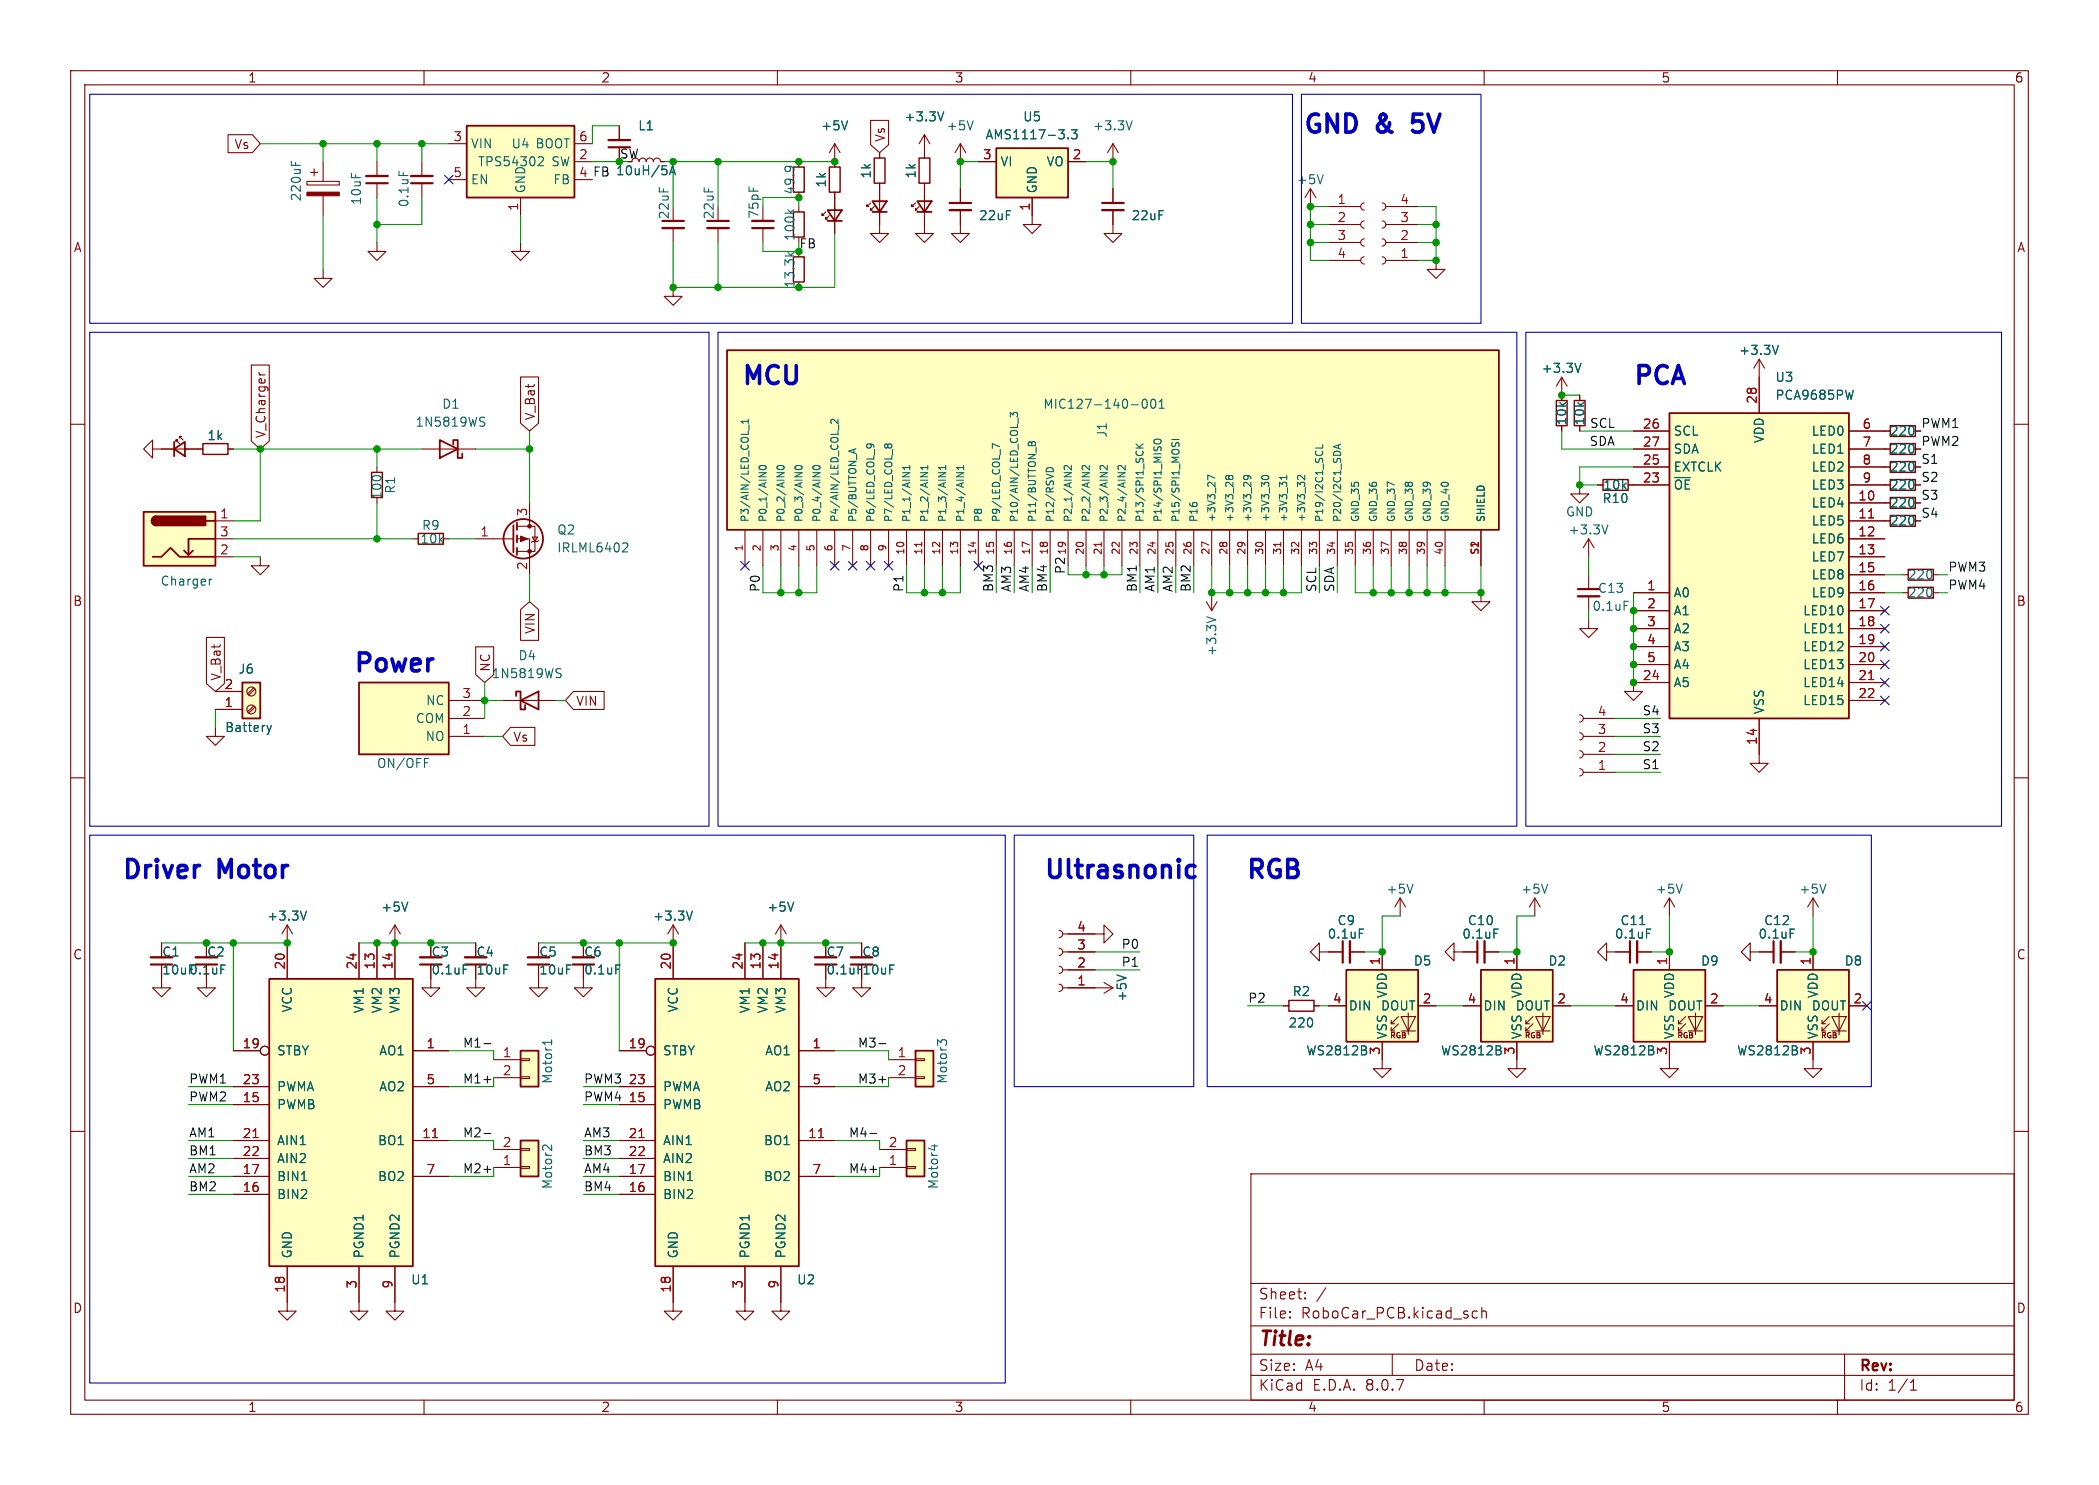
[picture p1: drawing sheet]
<svg xmlns="http://www.w3.org/2000/svg" width="297mm" height="210mm" viewBox="0 0 297 210" stroke-linecap="round" stroke-linejoin="round" font-family="sans-serif">
<defs><g id="words">
<g font-size="3.5" fill="#0000c2">
<text x="184.1" y="19.6">GND</text>
<text x="194.8" y="19.6">&amp;</text>
<text x="200.9" y="19.6">5V</text>
<text x="104.7" y="55.1">MCU</text>
<text x="230.8" y="55.1">PCA</text>
<text x="49.7" y="95.8">Power</text>
<text x="17" y="125">Driver</text>
<text x="30.9" y="125">Motor</text>
<text x="147.4" y="125">Ultrasnonic</text>
<text x="176" y="125">RGB</text>
</g>
<text font-size="2.8" fill="#840000" x="178" y="190.9">Title:</text>
<g font-size="2.1" fill="#840000">
<text x="178" y="184">Sheet:</text>
<text x="178" y="186.7">File:</text>
<text x="184.1" y="186.7">RoboCar_PCB.kicad_sch</text>
<text x="178" y="196.9">KiCad</text>
<text x="178" y="194.1">Size:</text>
<text x="184.7" y="194.1">A4</text>
<text x="185.7" y="196.9">E.D.A.</text>
<text x="193.3" y="196.9">8.0.7</text>
<text x="200" y="194.1">Date:</text>
<text x="263" y="194.3">Rev:</text>
<text x="263" y="196.9">Id:</text>
<text x="267.1" y="196.9">1/1</text>
</g>
<g font-size="1.8" fill="#840000">
<text x="35" y="11.9">1</text>
<text x="85" y="11.9">2</text>
<text x="135" y="11.9">3</text>
<text x="185" y="11.9">4</text>
<text x="235" y="11.9">5</text>
<text x="285" y="11.9">6</text>
<text x="33.1" y="21.3">Vs</text>
<text x="87.6" y="22.5">SW</text>
<text x="125.4" y="20.2" transform="rotate(-90 125.4 20.2)">Vs</text>
<text x="10.3" y="35.9">A</text>
<text x="285.3" y="35.9">A</text>
<text x="75.9" y="59.5" transform="rotate(-90 75.9 59.5)">V_Bat</text>
<text x="37.8" y="62.1" transform="rotate(-90 37.8 62.1)">V_Charger</text>
<text x="10.3" y="85.9">B</text>
<text x="75.9" y="89.7" transform="rotate(-90 75.9 89.7)">VIN</text>
<text x="285.3" y="85.9">B</text>
<text x="69.5" y="95.1" transform="rotate(-90 69.5 95.1)">NC</text>
<text x="31.4" y="96.4" transform="rotate(-90 31.4 96.4)">V_Bat</text>
<text x="81.4" y="100">VIN</text>
<text x="72.5" y="105.1">Vs</text>
<text x="10.3" y="135.9">C</text>
<text x="285.3" y="135.9">C</text>
<text x="22.9" y="138">10uF0.1uF</text>
<text x="61" y="138">0.1uF</text>
<text x="67.3" y="138">10uF</text>
<text x="76.2" y="138">10uF</text>
<text x="82.6" y="138">0.1uF</text>
<text x="116.8" y="138">0.1uF</text>
<text x="121.9" y="138">10uF</text>
<text x="10.3" y="185.9">D</text>
<text x="285.3" y="185.9">D</text>
<text x="35" y="199.9">1</text>
<text x="85" y="199.9">2</text>
<text x="135" y="199.9">3</text>
<text x="185" y="199.9">4</text>
<text x="235" y="199.9">5</text>
<text x="285" y="199.9">6</text>
</g>
<g font-size="1.8" fill="#006464">
<text x="127.9" y="17.4">+3.3V</text>
<text x="144.7" y="17.4">U5</text>
<text x="66.5" y="21.2">VIN</text>
<text x="67.5" y="23.7">TPS54302</text>
<text x="72.3" y="21.2">U4 BOOT</text>
<text x="77.9" y="23.7">SW</text>
<text x="90.2" y="18.6">L1</text>
<text x="116.1" y="18.6">+5V</text>
<text x="133.9" y="18.6">+5V</text>
<text x="139.4" y="19.9">AMS1117-3.3</text>
<text x="141.5" y="23.7">VI</text>
<text x="148" y="23.7">VO</text>
<text x="154.5" y="18.6">+3.3V</text>
<text x="42.8" y="28.6" transform="rotate(-90 42.8 28.6)">220uF</text>
<text x="51.3" y="29.1" transform="rotate(-90 51.3 29.1)">10uF</text>
<text x="58" y="29.4" transform="rotate(-90 58 29.4)">0.1uF</text>
<text x="66.5" y="26.3">EN</text>
<text x="74.5" y="27.4" transform="rotate(-90 74.5 27.4)">GND</text>
<text x="78.2" y="26.3">FB</text>
<text x="87.1" y="25">10uH/5A</text>
<text x="112.6" y="27.6" transform="rotate(-90 112.6 27.6)">49.9</text>
<text x="117.1" y="26.6" transform="rotate(-90 117.1 26.6)">1k</text>
<text x="123.4" y="25.4" transform="rotate(-90 123.4 25.4)">1k</text>
<text x="129.8" y="25.4" transform="rotate(-90 129.8 25.4)">1k</text>
<text x="146.9" y="27.4" transform="rotate(-90 146.9 27.4)">GND</text>
<text x="183.4" y="26.3">+5V</text>
<text x="94.8" y="31.1" transform="rotate(-90 94.8 31.1)">22uF</text>
<text x="101.2" y="31.1" transform="rotate(-90 101.2 31.1)">22uF</text>
<text x="112.6" y="34.2" transform="rotate(-90 112.6 34.2)">100k</text>
<text x="138.4" y="31.3">22uF</text>
<text x="160" y="31.3">22uF</text>
<text x="112.6" y="40.8" transform="rotate(-90 112.6 40.8)">13.3k</text>
<text x="218" y="52.9">+3.3V</text>
<text x="246" y="50.4">+3.3V</text>
<text x="62.5" y="58">D1</text>
<text x="147.5" y="58">MIC127-140-001</text>
<text x="251.1" y="54.2">U3</text>
<text x="251.1" y="56.7">PCA9685PW</text>
<text x="29.3" y="62.5">1k</text>
<text x="58.7" y="60.6">1N5819WS</text>
<text x="156.8" y="62" transform="rotate(-90 156.8 62)">J1</text>
<text x="221.8" y="60.2" transform="rotate(-90 221.8 60.2)">10k</text>
<text x="224.4" y="60.2" transform="rotate(-90 224.4 60.2)">10k</text>
<text x="236.7" y="61.8">SCL</text>
<text x="236.7" y="64.4">SDA</text>
<text x="249.8" y="62.8" transform="rotate(-90 249.8 62.8)">VDD</text>
<text x="256.3" y="61.8">LED0</text>
<text x="256.3" y="64.4">LED1</text>
<text x="267.3" y="61.8">220</text>
<text x="267.3" y="64.4">220</text>
<text x="54.2" y="70.7" transform="rotate(-90 54.2 70.7)">100</text>
<text x="56.1" y="69.9" transform="rotate(-90 56.1 69.9)">R1</text>
<text x="226.7" y="71.3">R10</text>
<text x="226.8" y="69.4">10k</text>
<text x="236.7" y="69.4">~{OE}</text>
<text x="236.7" y="66.9">EXTCLK</text>
<text x="256.3" y="72">LED4</text>
<text x="256.3" y="66.9">LED2</text>
<text x="256.3" y="69.4">LED3</text>
<text x="267.3" y="72">220</text>
<text x="267.3" y="69.4">220</text>
<text x="267.3" y="66.9">220</text>
<text x="59.4" y="77.1">10k</text>
<text x="59.6" y="75.2">R9</text>
<text x="78.7" y="75.8">Q2</text>
<text x="221.5" y="73.3">GND</text>
<text x="221.8" y="75.8">+3.3V</text>
<text x="256.3" y="74.5">LED5</text>
<text x="256.3" y="77.1">LED6</text>
<text x="267.3" y="74.5">220</text>
<text x="22.6" y="83">Charger</text>
<text x="78.7" y="78.3">IRLML6402</text>
<text x="256.3" y="79.6">LED7</text>
<text x="256.3" y="82.1">LED8</text>
<text x="269.9" y="82.1">220</text>
<text x="225.2" y="86.6">0.1uF</text>
<text x="226" y="84">C13</text>
<text x="236.7" y="84.7">A0</text>
<text x="236.7" y="87.2">A1</text>
<text x="236.7" y="89.8">A2</text>
<text x="255" y="87.2">LED10</text>
<text x="255" y="89.8">LED11</text>
<text x="256.3" y="84.7">LED9</text>
<text x="269.9" y="84.7">220</text>
<text x="33.7" y="95.5">J6</text>
<text x="73.3" y="93.6">D4</text>
<text x="172.3" y="92.9" transform="rotate(-90 172.3 92.9)">+3.3V</text>
<text x="236.7" y="92.3">A3</text>
<text x="236.7" y="94.8">A4</text>
<text x="255" y="92.3">LED12</text>
<text x="255" y="94.8">LED13</text>
<text x="60.2" y="99.9">NC</text>
<text x="69.5" y="96.1">1N5819WS</text>
<text x="236.7" y="97.4">A5</text>
<text x="249.8" y="101.1" transform="rotate(-90 249.8 101.1)">VSS</text>
<text x="255" y="97.4">LED14</text>
<text x="255" y="99.9">LED15</text>
<text x="31.8" y="103.7">Battery</text>
<text x="58.7" y="102.5">COM</text>
<text x="60.1" y="105">NO</text>
<text x="53.2" y="108.8">ON/OFF</text>
<text x="37.7" y="130.4">+3.3V</text>
<text x="53.8" y="129.1">+5V</text>
<text x="92.3" y="130.4">+3.3V</text>
<text x="108.5" y="129.1">+5V</text>
<text x="189.2" y="131">C9</text>
<text x="196.1" y="126.6">+5V</text>
<text x="207.6" y="131">C10</text>
<text x="215.1" y="126.6">+5V</text>
<text x="229.2" y="131">C11</text>
<text x="234.2" y="126.6">+5V</text>
<text x="249.5" y="131">C12</text>
<text x="254.5" y="126.6">+5V</text>
<text x="22.9" y="135.5">C1</text>
<text x="29.2" y="135.5">C2</text>
<text x="61" y="135.5">C3</text>
<text x="67.3" y="135.5">C4</text>
<text x="76.2" y="135.5">C5</text>
<text x="82.6" y="135.5">C6</text>
<text x="116.8" y="135.5">C7</text>
<text x="121.9" y="135.5">C8</text>
<text x="187.8" y="132.9">0.1uF</text>
<text x="200" y="136.8">D5</text>
<text x="206.8" y="132.9">0.1uF</text>
<text x="219" y="136.8">D2</text>
<text x="228.4" y="132.9">0.1uF</text>
<text x="240.6" y="136.8">D9</text>
<text x="248.7" y="132.9">0.1uF</text>
<text x="260.9" y="136.8">D8</text>
<text x="41.5" y="143.3" transform="rotate(-90 41.5 143.3)">VCC</text>
<text x="51.7" y="143.4" transform="rotate(-90 51.7 143.4)">VM1</text>
<text x="54.2" y="143.4" transform="rotate(-90 54.2 143.4)">VM2</text>
<text x="56.7" y="143.4" transform="rotate(-90 56.7 143.4)">VM3</text>
<text x="96.1" y="143.3" transform="rotate(-90 96.1 143.3)">VCC</text>
<text x="106.3" y="143.4" transform="rotate(-90 106.3 143.4)">VM1</text>
<text x="108.8" y="143.4" transform="rotate(-90 108.8 143.4)">VM2</text>
<text x="111.4" y="143.4" transform="rotate(-90 111.4 143.4)">VM3</text>
<text x="159.6" y="141.7" transform="rotate(-90 159.6 141.7)">+5V</text>
<text x="182.8" y="141.1">R2</text>
<text x="190.8" y="143.1">DIN</text>
<text x="195.3" y="143.1">DOUT</text>
<text x="196.4" y="141.2" transform="rotate(-90 196.4 141.2)">VDD</text>
<text x="209.8" y="143.1">DIN</text>
<text x="214.4" y="143.1">DOUT</text>
<text x="215.5" y="141.2" transform="rotate(-90 215.5 141.2)">VDD</text>
<text x="231.4" y="143.1">DIN</text>
<text x="235.9" y="143.1">DOUT</text>
<text x="237.1" y="141.2" transform="rotate(-90 237.1 141.2)">VDD</text>
<text x="251.7" y="143.1">DIN</text>
<text x="256.3" y="143.1">DOUT</text>
<text x="257.4" y="141.2" transform="rotate(-90 257.4 141.2)">VDD</text>
<text x="39.1" y="149.5">STBY</text>
<text x="53.6" y="149.5">AO1</text>
<text x="93.7" y="149.5">STBY</text>
<text x="108.2" y="149.5">AO1</text>
<text x="182.2" y="145.5">220</text>
<text x="184.7" y="149.5">WS2812B</text>
<text x="196.4" y="147.1" transform="rotate(-90 196.4 147.1)">VSS</text>
<text x="203.8" y="149.5">WS2812B</text>
<text x="215.5" y="147.1" transform="rotate(-90 215.5 147.1)">VSS</text>
<text x="225.4" y="149.5">WS2812B</text>
<text x="237.1" y="147.1" transform="rotate(-90 237.1 147.1)">VSS</text>
<text x="245.7" y="149.5">WS2812B</text>
<text x="257.4" y="147.1" transform="rotate(-90 257.4 147.1)">VSS</text>
<text x="39.1" y="154.5">PWMA</text>
<text x="53.6" y="154.5">AO2</text>
<text x="78.3" y="153.4" transform="rotate(-90 78.3 153.4)">Motor1</text>
<text x="93.7" y="154.5">PWMA</text>
<text x="108.2" y="154.5">AO2</text>
<text x="134.2" y="153.4" transform="rotate(-90 134.2 153.4)">Motor3</text>
<text x="39.1" y="157.1">PWMB</text>
<text x="93.7" y="157.1">PWMB</text>
<text x="39.1" y="167.2">BIN1</text>
<text x="39.1" y="162.2">AIN1</text>
<text x="39.1" y="164.7">AIN2</text>
<text x="53.4" y="162.2">BO1</text>
<text x="53.4" y="167.2">BO2</text>
<text x="93.7" y="167.2">BIN1</text>
<text x="93.7" y="162.2">AIN1</text>
<text x="93.7" y="164.7">AIN2</text>
<text x="108" y="162.2">BO1</text>
<text x="108" y="167.2">BO2</text>
<text x="39.1" y="169.8">BIN2</text>
<text x="78.3" y="168.3" transform="rotate(-90 78.3 168.3)">Motor2</text>
<text x="93.7" y="169.8">BIN2</text>
<text x="132.9" y="168.3" transform="rotate(-90 132.9 168.3)">Motor4</text>
<text x="41.5" y="178.1" transform="rotate(-90 41.5 178.1)">GND</text>
<text x="51.7" y="178.1" transform="rotate(-90 51.7 178.1)">PGND1</text>
<text x="56.7" y="178.1" transform="rotate(-90 56.7 178.1)">PGND2</text>
<text x="96.1" y="178.1" transform="rotate(-90 96.1 178.1)">GND</text>
<text x="106.3" y="178.1" transform="rotate(-90 106.3 178.1)">PGND1</text>
<text x="111.4" y="178.1" transform="rotate(-90 111.4 178.1)">PGND2</text>
<text x="58.1" y="181.8">U1</text>
<text x="112.7" y="181.8">U2</text>
</g>
<g font-size="1.8" fill="#a90000">
<text x="64.1" y="20.1">3</text>
<text x="81.8" y="22.6">2</text>
<text x="81.8" y="20.1">6</text>
<text x="139" y="22.6">3</text>
<text x="151.7" y="22.6">2</text>
<text x="64.1" y="25.1">5</text>
<text x="73.4" y="29.9" transform="rotate(-90 73.4 29.9)">1</text>
<text x="145.8" y="29.9" transform="rotate(-90 145.8 29.9)">1</text>
<text x="189.2" y="29">1</text>
<text x="198" y="29">4</text>
<text x="189.2" y="31.5">2</text>
<text x="189.2" y="34">3</text>
<text x="198" y="34">2</text>
<text x="198" y="31.5">3</text>
<text x="189.2" y="36.6">4</text>
<text x="198" y="36.6">1</text>
<text x="248.7" y="57.2" transform="rotate(-90 248.7 57.2)">28</text>
<text x="232.4" y="65.8">25</text>
<text x="232.4" y="60.7">26</text>
<text x="232.4" y="63.2">27</text>
<text x="263.5" y="60.7">6</text>
<text x="263.5" y="63.2">7</text>
<text x="263.5" y="65.8">8</text>
<text x="232.4" y="68.3">23</text>
<text x="262.8" y="70.9">10</text>
<text x="263.5" y="68.3">9</text>
<text x="31" y="73.4">1</text>
<text x="31" y="75.9">3</text>
<text x="67.9" y="75.9">1</text>
<text x="74.7" y="73.1" transform="rotate(-90 74.7 73.1)">3</text>
<text x="262.8" y="73.4">11</text>
<text x="262.8" y="75.9">12</text>
<text x="31" y="78.5">2</text>
<text x="74.7" y="80.7" transform="rotate(-90 74.7 80.7)">2</text>
<text x="233" y="83.6">1</text>
<text x="262.8" y="78.5">13</text>
<text x="262.8" y="81">15</text>
<text x="262.8" y="83.6">16</text>
<text x="233" y="86.1">2</text>
<text x="233" y="88.6">3</text>
<text x="262.8" y="86.1">17</text>
<text x="262.8" y="88.6">18</text>
<text x="233" y="91.2">4</text>
<text x="233" y="93.7">5</text>
<text x="262.8" y="91.2">19</text>
<text x="262.8" y="93.7">20</text>
<text x="31.7" y="100.1">1</text>
<text x="31.7" y="97.5">2</text>
<text x="65.3" y="101.3">2</text>
<text x="65.3" y="98.8">3</text>
<text x="226" y="101.3">4</text>
<text x="232.4" y="96.3">24</text>
<text x="262.8" y="96.3">21</text>
<text x="262.8" y="98.8">22</text>
<text x="65.3" y="103.9">1</text>
<text x="226" y="106.4">2</text>
<text x="226" y="103.9">3</text>
<text x="248.7" y="105.5" transform="rotate(-90 248.7 105.5)">14</text>
<text x="226" y="109">1</text>
<text x="152.3" y="131.8">4</text>
<text x="40.4" y="137.2" transform="rotate(-90 40.4 137.2)">20</text>
<text x="50.5" y="137.2" transform="rotate(-90 50.5 137.2)">24</text>
<text x="53.1" y="137.2" transform="rotate(-90 53.1 137.2)">13</text>
<text x="55.6" y="137.2" transform="rotate(-90 55.6 137.2)">14</text>
<text x="95" y="137.2" transform="rotate(-90 95 137.2)">20</text>
<text x="105.2" y="137.2" transform="rotate(-90 105.2 137.2)">24</text>
<text x="107.7" y="137.2" transform="rotate(-90 107.7 137.2)">13</text>
<text x="110.2" y="137.2" transform="rotate(-90 110.2 137.2)">14</text>
<text x="152.3" y="136.9">2</text>
<text x="152.3" y="134.4">3</text>
<text x="195.3" y="136.6" transform="rotate(-90 195.3 136.6)">1</text>
<text x="214.4" y="136.6" transform="rotate(-90 214.4 136.6)">1</text>
<text x="236" y="136.6" transform="rotate(-90 236 136.6)">1</text>
<text x="256.3" y="136.6" transform="rotate(-90 256.3 136.6)">1</text>
<text x="152.3" y="139.4">1</text>
<text x="188.5" y="142">4</text>
<text x="201.2" y="142">2</text>
<text x="207.6" y="142">4</text>
<text x="220.3" y="142">2</text>
<text x="229.2" y="142">4</text>
<text x="241.9" y="142">2</text>
<text x="249.5" y="142">4</text>
<text x="262.2" y="142">2</text>
<text x="34.2" y="148.3">19</text>
<text x="60.3" y="148.3">1</text>
<text x="71" y="149.6">1</text>
<text x="88.9" y="148.3">19</text>
<text x="114.9" y="148.3">1</text>
<text x="126.9" y="149.6">1</text>
<text x="195.3" y="149.3" transform="rotate(-90 195.3 149.3)">3</text>
<text x="214.4" y="149.3" transform="rotate(-90 214.4 149.3)">3</text>
<text x="236" y="149.3" transform="rotate(-90 236 149.3)">3</text>
<text x="256.3" y="149.3" transform="rotate(-90 256.3 149.3)">3</text>
<text x="34.2" y="156">15</text>
<text x="34.2" y="153.4">23</text>
<text x="60.3" y="153.4">5</text>
<text x="71" y="152.1">2</text>
<text x="88.9" y="156">15</text>
<text x="88.9" y="153.4">23</text>
<text x="114.9" y="153.4">5</text>
<text x="126.9" y="152.1">2</text>
<text x="34.2" y="161">21</text>
<text x="59.6" y="161">11</text>
<text x="88.9" y="161">21</text>
<text x="114.3" y="161">11</text>
<text x="34.2" y="166.1">17</text>
<text x="34.2" y="163.6">22</text>
<text x="60.3" y="166.1">7</text>
<text x="71" y="164.8">1</text>
<text x="71" y="162.3">2</text>
<text x="88.9" y="166.1">17</text>
<text x="88.9" y="163.6">22</text>
<text x="114.9" y="166.1">7</text>
<text x="125.7" y="164.8">1</text>
<text x="125.7" y="162.3">2</text>
<text x="34.2" y="168.7">16</text>
<text x="88.9" y="168.7">16</text>
<text x="40.4" y="182.9" transform="rotate(-90 40.4 182.9)">18</text>
<text x="50.5" y="182.3" transform="rotate(-90 50.5 182.3)">3</text>
<text x="55.6" y="182.3" transform="rotate(-90 55.6 182.3)">9</text>
<text x="95" y="182.9" transform="rotate(-90 95 182.9)">18</text>
<text x="105.2" y="182.3" transform="rotate(-90 105.2 182.3)">3</text>
<text x="110.2" y="182.3" transform="rotate(-90 110.2 182.3)">9</text>
</g>
<g font-size="1.8" fill="#0f0f0f">
<text x="81.8" y="25.1">4 FB 10uH/5A</text>
<text x="224.8" y="63.2">SDA</text>
<text x="224.9" y="60.6">SCL</text>
<text x="271.8" y="60.6">PWM1</text>
<text x="271.8" y="63.2">PWM2</text>
<text x="271.8" y="65.7">S1</text>
<text x="271.8" y="68.2">S2</text>
<text x="271.8" y="70.8">S3</text>
<text x="271.8" y="73.3">S4</text>
<text x="107.6" y="83.8" transform="rotate(-90 107.6 83.8)">P0</text>
<text x="127.9" y="83.8" transform="rotate(-90 127.9 83.8)">P1</text>
<text x="140.6" y="83.8" transform="rotate(-90 140.6 83.8)">BM3</text>
<text x="143.2" y="83.8" transform="rotate(-90 143.2 83.8)">AM3</text>
<text x="145.7" y="83.8" transform="rotate(-90 145.7 83.8)">AM4</text>
<text x="148.2" y="83.8" transform="rotate(-90 148.2 83.8)">BM4</text>
<text x="160.9" y="83.8" transform="rotate(-90 160.9 83.8)">BM1</text>
<text x="163.5" y="83.8" transform="rotate(-90 163.5 83.8)">AM1</text>
<text x="166" y="83.8" transform="rotate(-90 166 83.8)">AM2</text>
<text x="168.6" y="83.8" transform="rotate(-90 168.6 83.8)">BM2</text>
<text x="186.3" y="83.8" transform="rotate(-90 186.3 83.8)">SCL</text>
<text x="188.9" y="83.8" transform="rotate(-90 188.9 83.8)">SDA</text>
<text x="275.6" y="80.9">PWM3</text>
<text x="275.6" y="83.5">PWM4</text>
<text x="232.3" y="101.3">S4</text>
<text x="232.3" y="106.3">S2</text>
<text x="232.3" y="103.8">S3</text>
<text x="232.3" y="108.9">S1</text>
<text x="158.6" y="134.3">P0</text>
<text x="158.6" y="136.8">P1</text>
<text x="176.5" y="141.9">P2</text>
<text x="65.4" y="148.2">M1-</text>
<text x="121.3" y="148.2">M3-</text>
<text x="26.7" y="153.3">PWM1</text>
<text x="26.7" y="155.9">PWM2</text>
<text x="65.4" y="153.3">M1+</text>
<text x="82.5" y="153.3">PWM3</text>
<text x="82.5" y="155.9">PWM4</text>
<text x="121.3" y="153.3">M3+</text>
<text x="26.7" y="160.9">AM1</text>
<text x="65.4" y="160.9">M2-</text>
<text x="82.5" y="160.9">AM3</text>
<text x="120" y="160.9">M4-</text>
<text x="26.7" y="163.5">BM1</text>
<text x="26.7" y="166">AM2</text>
<text x="65.4" y="166">M2+</text>
<text x="82.5" y="166">AM4</text>
<text x="82.5" y="163.5">BM3</text>
<text x="120" y="166">M4+</text>
<text x="26.7" y="168.6">BM2</text>
<text x="82.5" y="168.6">BM4</text>
</g>
<g font-size="1.8" fill="#009600">
<text x="107.5" y="31" transform="rotate(-90 107.5 31)">75pF</text>
<text x="113" y="35.2">FB</text>
<text x="150.8" y="81.3" transform="rotate(-90 150.8 81.3)">P2</text>
</g>
<g font-size="1.4" fill="#006464">
<text x="106.1" y="73.9" transform="rotate(-90 106.1 73.9)">P3/AIN/LED_COL_1</text>
<text x="108.7" y="73.9" transform="rotate(-90 108.7 73.9)">P0_1/AIN0</text>
<text x="111.2" y="73.9" transform="rotate(-90 111.2 73.9)">P0_2/AIN0</text>
<text x="113.8" y="73.9" transform="rotate(-90 113.8 73.9)">P0_3/AIN0</text>
<text x="116.3" y="73.9" transform="rotate(-90 116.3 73.9)">P0_4/AIN0</text>
<text x="118.8" y="73.9" transform="rotate(-90 118.8 73.9)">P4/AIN/LED_COL_2</text>
<text x="121.4" y="73.9" transform="rotate(-90 121.4 73.9)">P5/BUTTON_A</text>
<text x="123.9" y="73.9" transform="rotate(-90 123.9 73.9)">P6/LED_COL_9</text>
<text x="126.5" y="73.9" transform="rotate(-90 126.5 73.9)">P7/LED_COL_8</text>
<text x="129" y="73.9" transform="rotate(-90 129 73.9)">P1_1/AIN1</text>
<text x="131.5" y="73.9" transform="rotate(-90 131.5 73.9)">P1_2/AIN1</text>
<text x="134.1" y="73.9" transform="rotate(-90 134.1 73.9)">P1_3/AIN1</text>
<text x="136.6" y="73.9" transform="rotate(-90 136.6 73.9)">P1_4/AIN1</text>
<text x="139.2" y="73.9" transform="rotate(-90 139.2 73.9)">P8</text>
<text x="141.7" y="73.9" transform="rotate(-90 141.7 73.9)">P9/LED_COL_7</text>
<text x="144.2" y="73.9" transform="rotate(-90 144.2 73.9)">P10/AIN/LED_COL_3</text>
<text x="146.8" y="73.9" transform="rotate(-90 146.8 73.9)">P11/BUTTON_B</text>
<text x="149.3" y="73.9" transform="rotate(-90 149.3 73.9)">P12/RSVD</text>
<text x="151.9" y="73.9" transform="rotate(-90 151.9 73.9)">P2_1/AIN2</text>
<text x="154.4" y="73.9" transform="rotate(-90 154.4 73.9)">P2_2/AIN2</text>
<text x="156.9" y="73.9" transform="rotate(-90 156.9 73.9)">P2_3/AIN2</text>
<text x="159.5" y="73.9" transform="rotate(-90 159.5 73.9)">P2_4/AIN2</text>
<text x="162" y="73.9" transform="rotate(-90 162 73.9)">P13/SPI1_SCK</text>
<text x="164.6" y="73.9" transform="rotate(-90 164.6 73.9)">P14/SPI1_MISO</text>
<text x="167.1" y="73.9" transform="rotate(-90 167.1 73.9)">P15/SPI1_MOSI</text>
<text x="169.6" y="73.9" transform="rotate(-90 169.6 73.9)">P16</text>
<text x="172.2" y="73.9" transform="rotate(-90 172.2 73.9)">+3V3_27</text>
<text x="174.7" y="73.9" transform="rotate(-90 174.7 73.9)">+3V3_28</text>
<text x="177.3" y="73.9" transform="rotate(-90 177.3 73.9)">+3V3_29</text>
<text x="179.8" y="73.9" transform="rotate(-90 179.8 73.9)">+3V3_30</text>
<text x="182.3" y="73.9" transform="rotate(-90 182.3 73.9)">+3V3_31</text>
<text x="184.9" y="73.9" transform="rotate(-90 184.9 73.9)">+3V3_32</text>
<text x="187.4" y="73.9" transform="rotate(-90 187.4 73.9)">P19/I2C1_SCL</text>
<text x="190" y="73.9" transform="rotate(-90 190 73.9)">P20/I2C1_SDA</text>
<text x="192.5" y="73.9" transform="rotate(-90 192.5 73.9)">GND_35</text>
<text x="195" y="73.9" transform="rotate(-90 195 73.9)">GND_36</text>
<text x="197.6" y="73.9" transform="rotate(-90 197.6 73.9)">GND_37</text>
<text x="200.1" y="73.9" transform="rotate(-90 200.1 73.9)">GND_38</text>
<text x="202.7" y="73.9" transform="rotate(-90 202.7 73.9)">GND_39</text>
<text x="205.2" y="73.9" transform="rotate(-90 205.2 73.9)">GND_40</text>
<text x="210.3" y="73.9" transform="rotate(-90 210.3 73.9)">SHIELD</text>
</g>
<g font-size="1.4" fill="#a90000">
<text x="209.3" y="77.6" transform="rotate(-90 209.3 77.6)">2</text>
<text x="105.2" y="78.1" transform="rotate(-90 105.2 78.1)">1</text>
<text x="107.7" y="78.1" transform="rotate(-90 107.7 78.1)">2</text>
<text x="110.2" y="78.1" transform="rotate(-90 110.2 78.1)">3</text>
<text x="112.8" y="78.1" transform="rotate(-90 112.8 78.1)">4</text>
<text x="115.3" y="78.1" transform="rotate(-90 115.3 78.1)">5</text>
<text x="117.9" y="78.1" transform="rotate(-90 117.9 78.1)">6</text>
<text x="120.4" y="78.1" transform="rotate(-90 120.4 78.1)">7</text>
<text x="122.9" y="78.1" transform="rotate(-90 122.9 78.1)">8</text>
<text x="125.5" y="78.1" transform="rotate(-90 125.5 78.1)">9</text>
<text x="128" y="78.6" transform="rotate(-90 128 78.6)">10</text>
<text x="130.6" y="78.6" transform="rotate(-90 130.6 78.6)">11</text>
<text x="133.1" y="78.6" transform="rotate(-90 133.1 78.6)">12</text>
<text x="135.6" y="78.6" transform="rotate(-90 135.6 78.6)">13</text>
<text x="138.2" y="78.6" transform="rotate(-90 138.2 78.6)">14</text>
<text x="140.7" y="78.6" transform="rotate(-90 140.7 78.6)">15</text>
<text x="143.3" y="78.6" transform="rotate(-90 143.3 78.6)">16</text>
<text x="145.8" y="78.6" transform="rotate(-90 145.8 78.6)">17</text>
<text x="148.3" y="78.6" transform="rotate(-90 148.3 78.6)">18</text>
<text x="150.9" y="78.6" transform="rotate(-90 150.9 78.6)">19</text>
<text x="153.4" y="78.6" transform="rotate(-90 153.4 78.6)">20</text>
<text x="156" y="78.6" transform="rotate(-90 156 78.6)">21</text>
<text x="158.5" y="78.6" transform="rotate(-90 158.5 78.6)">22</text>
<text x="161" y="78.6" transform="rotate(-90 161 78.6)">23</text>
<text x="163.6" y="78.6" transform="rotate(-90 163.6 78.6)">24</text>
<text x="166.1" y="78.6" transform="rotate(-90 166.1 78.6)">25</text>
<text x="168.7" y="78.6" transform="rotate(-90 168.7 78.6)">26</text>
<text x="171.2" y="78.6" transform="rotate(-90 171.2 78.6)">27</text>
<text x="173.7" y="78.6" transform="rotate(-90 173.7 78.6)">28</text>
<text x="176.3" y="78.6" transform="rotate(-90 176.3 78.6)">29</text>
<text x="178.8" y="78.6" transform="rotate(-90 178.8 78.6)">30</text>
<text x="181.4" y="78.6" transform="rotate(-90 181.4 78.6)">31</text>
<text x="183.9" y="78.6" transform="rotate(-90 183.9 78.6)">32</text>
<text x="186.4" y="78.6" transform="rotate(-90 186.4 78.6)">33</text>
<text x="189" y="78.6" transform="rotate(-90 189 78.6)">34</text>
<text x="191.5" y="78.6" transform="rotate(-90 191.5 78.6)">35</text>
<text x="194.1" y="78.6" transform="rotate(-90 194.1 78.6)">36</text>
<text x="196.6" y="78.6" transform="rotate(-90 196.6 78.6)">37</text>
<text x="199.1" y="78.6" transform="rotate(-90 199.1 78.6)">38</text>
<text x="201.7" y="78.6" transform="rotate(-90 201.7 78.6)">39</text>
<text x="204.2" y="78.6" transform="rotate(-90 204.2 78.6)">40</text>
<text x="209.3" y="78.6" transform="rotate(-90 209.3 78.6)">S1</text>
</g>
<g font-size="1.1" fill="#840000">
<text x="196.6" y="147">RGB</text>
<text x="215.6" y="147">RGB</text>
<text x="237.2" y="147">RGB</text>
<text x="257.5" y="147">RGB</text>
</g>
</g></defs>
<g fill="none" stroke="#840000" stroke-width=".15">
<path d="M10 10h277v190h-277zM12 12h273v186h-273zM60 10v2M110 10v2M160 10v2M210 10v2M260 10v2M113 35.6v.7M129.5 28.7l-.5 .5v-.2v.2h.3M130 29.2l-.5 .5v-.2v.2h.3M130.8 26.7v5.1M10 60h2"/>
<path d="M285 60h2M224.8 81.3v2M224.8 84.3v2.1M231.1 96.5v1.3h1.3l-1.3 1.3-1.2-1.3h1.2M10 110h2M285 110h2M10 160h2M177 166h108v32h-108zM285 160h2M60 198v2M110 198v2M160 198v2"/>
<path d="M177 194.5h108M177 191.5h108M177 187.5h108M177 181.5h108M182.5 186.3h.1l-.1 .1M182.5 186.3v.1M182.5 185.5v.1M182.5 185.5h.1l-.1 .1M184.7 183.6v.1M184.7 183.6h-.1l.1 .1M184.7 182.8v.1M184.7 182.8h-.1l.1 .1"/>
<path d="M187.6 182.1l-1.3 2M197 191.5v3M208.3 186.1l.3 .3 .4-.1M209 185.5l-.4-.1-.3 .3M209.7 185.5a.37 .37 0 0 1 .6 .1v.8M209.7 184.9v1.5M210 198v2M260 198v2M261 191.5v6.5M270.3 196.6h.9M270.3 195.5l.4-.4v1.5"/>
</g>
<path d="M223.3 84.3h3" fill="none" stroke="#840000" stroke-width=".33"/>
<path d="M223.3 83.3h3" fill="none" stroke="#840000" stroke-width=".3"/>
<path d="M111.5 35.7l.5 .5M112.3 35.7l-.4 .4M229.8 85h.6" fill="none" stroke="#006464" stroke-width=".15"/>
<path d="M112.3 36.3h1.5v3.6h-1.5z" fill="none" stroke="#840000" stroke-width=".2"/>
<path d="M129.8 28.4h2l-1 1.6zM129.8 30h2" fill="none" stroke="#840000" stroke-width=".25"/>
<path d="M102.9 49.5h109.2v25.4h-109.2z" fill="#ffffc2"/>
<path d="M102.9 49.5h109.2v25.4h-109.2z" fill="none" stroke="#840000" stroke-width=".25"/>
<g fill="none" stroke="#840000" stroke-width=".15">
<path d="M105.4 74.9v5.1M107.9 74.9v5.1M110.5 74.9v5.1M113 74.9v5.1M115.6 74.9v5.1M118.1 74.9v5.1M120.6 74.9v5.1M123.2 74.9v5.1M125.7 74.9v5.1M128.3 74.9v5.1M130.8 74.9v5.1M133.3 74.9v5.1"/>
<path d="M135.9 74.9v5.1M138.4 74.9v5.1M141 74.9v5.1M143.5 74.9v5.1M146 74.9v5.1M148.6 74.9v5.1M151.1 74.9v5.1M153.7 74.9v5.1M156.2 74.9v5.1M158.7 74.9v5.1M161.3 74.9v5.1M163.8 74.9v5.1"/>
<path d="M166.4 74.9v5.1M168.9 74.9v5.1M171.4 74.9v5.1M174 74.9v5.1M176.5 74.9v5.1M179.1 74.9v5.1M181.6 74.9v5.1M184.1 74.9v5.1M186.7 74.9v5.1M189.2 74.9v5.1M191.8 74.9v5.1M194.3 74.9v5.1"/>
<path d="M196.8 74.9v5.1M199.4 74.9v5.1M201.9 74.9v5.1M204.5 74.9v5.1M209.5 74.9v5.1"/>
</g>
<g fill="none" stroke="#006464" stroke-width=".15">
<path d="M105.9 59.3v.6M105.9 59.6h-1l.2 .3M118.6 59.3v.6l-.8-.6-.2 .2 .1 .4M143 59v-.7l.3 .4 .1-.3h.5l.1 .1-.1 .5M144.1 59.1v.8M161.7 56.6l.2-.1a.69 .69 0 0 1 .3 1.1l-.2 .1a.69 .69 0 0 1-.3-1.1zM162.9 56.6l.2-.1a.69 .69 0 0 1 .3 1.1l-.2 .1a.69 .69 0 0 1-.3-1.1zM164 57.7h.7M164 56.8l.4-.3v1.2M106 60.1v.7M107.5 65.9a.55 .55 0 0 1 .9 .3 .58 .58 0 0 1-1-.1zM110 65.9a.55 .55 0 0 1 1 .3 .58 .58 0 0 1-1.1-.1z"/>
<path d="M112.6 65.9a.55 .55 0 0 1 .9 .3 .58 .58 0 0 1-1-.1zM115.1 65.9a.55 .55 0 0 1 .9 .3 .58 .58 0 0 1-1-.1zM118.7 60.1v.7M120.8 63.6v.4M121.1 63.5l-1 .3M123.1 62.8l.2 .2-.1 .3-.1 .1M123.7 63.3l-.1-.3a.68 .68 0 0 0-1 0l.1 .3 .1 .1M125.6 63l-.2-.2-.2 .1v.3l.2 .2M125.6 63l.2-.2h.3l.1 .4-.2 .2M125.6 63.2l-.2 .2M125.6 63v.2M125.6 63.2l.2 .2"/>
<path d="M127.7 66.8h1l-1 .6M128.7 65.8v.6M128.7 66.1h-1l.3 .3M130.3 66.8h1l-1 .6M131.3 66.1h-1l.2 .3M131.3 65.8v.6M132.8 66.8h1l-1 .6M133.8 66.1h-1l.3 .3M133.8 65.8v.6M135.3 66.8h1.1l-1.1 .6M136.4 66.1h-1.1l.3 .3M136.4 65.8v.6"/>
<path d="M141.4 63.2l-1-.5v.7M146 62.7l.2-.3 .2 .1 .1 .5M146 62.7l-.2-.2h-.2l-.1 .5M146 62.7v.3M148 66.7a.51 .51 0 0 1 .5-.6 .51 .51 0 0 1 .6 .6M151.6 65.8v.7l-.7-.7-.3 .2 .1 .4M154.1 65.8v.7l-.7-.7-.3 .2 .1 .4M156.7 65.8v.7l-.8-.7-.2 .2 .1 .4M159.2 65.8v.7l-.7-.7-.3 .2 .1 .4M160.7 63.4h1.1M160.7 62.8l.6 .6M161.8 62.8l-.6 .4"/>
<path d="M163.3 62.3a.65 .65 0 0 1 1 0 .34 .34 0 0 1-.3 .5h-.4a.34 .34 0 0 1-.3-.2 .34 .34 0 0 1 0-.3zM165.8 62.2h1M165.9 62.6l-.1 .4 .2 .2M166.1 63.2l.4-.6 .3 .2v.4M171.9 67.6l-1-.4v.7M173.9 67.6l-.2 .2M173.9 67.4l-.2-.2-.2 .1-.1 .3 .2 .2M173.9 67.4l.2-.2 .3 .1 .1 .3-.2 .2M173.9 67.4v.2M173.9 67.6l.2 .2M176.4 67.2l.2 .2v.2l-.2 .2M177 67.7l-.1-.3a.68 .68 0 0 0-.9 0v.3l.2 .1"/>
<path d="M178.9 67.8l-.3-.1-.1-.1a.54 .54 0 0 1 .5-.4 .54 .54 0 0 1 .5 .4l-.1 .1-.3 .1M182.1 67.2v.6M182.1 67.5h-1l.2 .3M184.6 67.2v.7l-.7-.7-.3 .2 .1 .4M186.2 63.8l-.1 .3M187.1 63.8l.1 .3M187.2 62.9v.5h-1.1M188.9 63.8h.6M189.4 62.9v.5M189.7 62.8l-1 .4 1 .3"/>
</g>
<path d="M130.4 76.7v.6M155.8 76.7v.6M181.2 76.7v.6" fill="none" stroke="#a90000" stroke-width=".15"/>
<path d="M129.5 148.6h2.6v5.1h-2.6z" fill="#ffffc2"/>
<path d="M125.7 149.9h3.8M125.7 152.4h3.8M129.5 152.3h1.3v.2h-1.3zM129.5 149.7h1.3v.3h-1.3z" fill="none" stroke="#840000" stroke-width=".15"/>
<path d="M129.5 148.6h2.6v5.1h-2.6z" fill="none" stroke="#840000" stroke-width=".25"/>
<path d="M133.9 147.6v-.3l-.2-.3-.4 .1-.2 .4-.4-.5v.8" fill="none" stroke="#006464" stroke-width=".15"/>
<path d="M73.7 161.3h2.5v5.1h-2.5z" fill="#ffffc2"/>
<g fill="none" stroke="#840000" stroke-width=".15">
<path d="M203.2 36.8v1.3h1.3l-1.3 1.3-1.3-1.3h1.3M21.6 63.5v-1.3l-1.3 1.3 1.3 1.3v-1.3h7.1M24.9 62.5v-.3h.2h-.2l.5 .5M25.4 62v-.3h.3h-.3l.5 .5M32.3 63.5h.7M36.8 78.7v1.3h1.3l-1.3 1.3-1.2-1.3h1.2M59.7 63.5h7.6M248.9 106.7v1.3h1.3l-1.3 1.2-1.3-1.2h1.3M256.5 127l-.7 1.3M256.5 127v2.5M256.5 127l.8 1.3M69.8 165.1h3.9"/>
<path d="M69.8 162.6h3.9M73.7 162.4h1.2v.3h-1.2zM73.7 165h1.2v.2h-1.2z"/>
</g>
<path d="M24.6 63.5l1.6-1v2zM24.6 62.5v2M62.2 62.2l2.6 1.3-2.6 1.3zM64.1 62.9v-.7h.7v2.6h.6v-.7M73.7 161.3h2.5v5.1h-2.5z" fill="none" stroke="#840000" stroke-width=".25"/>
<path d="M68.1 59.6l.4 .1 .1 .3-.2 .3h-.3M68.1 59l.5 .1M258.4 125l-.5 1.3M78 161.9v.8l-.7-.7-.2-.1-.3 .2v.4" fill="none" stroke="#006464" stroke-width=".15"/>
<path d="M28.7 62.7h3.6v1.6h-3.6z" fill="none" stroke="#840000" stroke-width=".2"/>
<path d="M20.3 72.4h10.2v7.6h-10.2z" fill="#ffffc2"/>
<g fill="none" stroke="#840000" stroke-width=".25">
<path d="M20.3 72.4h10.2v7.6h-10.2zM21.6 78.7h1.3l1.2-1.2 1.3 1.2h5.1M22.1 73a.64 .64 0 0 0-.6 .7 .64 .64 0 0 0 .6 .6M27.3 77.9l-.6 .6M29.2 73.7h1.3M30.5 76.2h-3.8v2.3l-.7-.6M72.6 74.3v3.8M73.2 73.9v1M73.2 75.7v1M73.2 77.5v1M73 98.4v-.6h.7v2.5h.6v-.6M73.7 99.1l2.5-1.3v2.5z"/>
<circle cx="74" cy="76.2" r="2.79"/>
</g>
<g fill="#840000" stroke="#840000" stroke-width=".25">
<path d="M21.6 73.2l.5-.2v1.3a.63 .63 0 0 1-.6-.4 .63 .63 0 0 1 .1-.7z"/>
<path d="M22.1 73h7v1.3h-7z"/>
</g>
<g fill="none" stroke="#840000" stroke-width=".15">
<path d="M87.6 17.8v2M130.8 19.1v3.3M130.8 19.1l-.8 1.2M130.8 19.1l.8 1.2M43.4 25.7h4.6v.5h-4.6zM43.9 24.4h1.1M44.4 23.9v1M45.7 38.1v1.3h1.3l-1.3 1.2-1.3-1.2h1.3M45.7 22.9v2.8M45.7 27.7v2.8M53.3 34.3v1.3h1.3l-1.3 1.2-1.2-1.2h1.2M53.3 22.9v2"/>
<path d="M53.3 25.9v2M59.7 22.9v2M59.7 25.9v2M73.7 34.3v1.3h1.2l-1.2 1.2-1.3-1.2h1.3M90.4 22.9a.51 .51 0 0 1 .5-.5 .51 .51 0 0 1 .5 .5 .51 .51 0 0 1 .5-.5 .51 .51 0 0 1 .6 .5 .51 .51 0 0 1 .5-.5 .51 .51 0 0 1 .5 .5h.5M95.2 32.3v2M101.6 32.3v2M107.9 32.3v2M113 29.2v.8M118.1 20.3l-.8 1.3M118.1 20.3v2.6M118.1 20.3l.8 1.3"/>
<path d="M124.5 21.6v.8M124.5 25.9v.8M130.8 31.8v1.2h1.3l-1.3 1.3-1.3-1.3h1.3M130.8 25.9v.8M135.9 26.7v2M135.9 29.7v2.1M185.4 26.7l-.7 1.2M185.4 26.7v2.5M185.4 26.7l.8 1.2M188 29.2h4.5M188 31.8h4.5M188 34.3h4.5"/>
<path d="M188 36.8h4.5M193 36.3a.51 .51 0 0 0-.5 .5 .51 .51 0 0 0 .5 .5M193 33.8a.51 .51 0 0 0-.5 .5 .51 .51 0 0 0 .5 .5M193 31.2a.51 .51 0 0 0-.5 .6 .51 .51 0 0 0 .5 .5M193 28.7a.51 .51 0 0 0-.5 .5 .51 .51 0 0 0 .5 .5M195.6 28.7a.51 .51 0 0 1 .5 .5 .51 .51 0 0 1-.5 .5M195.6 31.2a.51 .51 0 0 1 .5 .6 .51 .51 0 0 1-.5 .5M195.6 33.8a.51 .51 0 0 1 .5 .5 .51 .51 0 0 1-.5 .5M195.6 36.3a.51 .51 0 0 1 .5 .5 .51 .51 0 0 1-.5 .5M196.1 29.2h4.6M196.1 31.8h4.6M196.1 34.3h4.6"/>
<path d="M196.1 36.8h4.6M95.2 40.6v1.3h1.3l-1.3 1.3-1.2-1.3h1.2M221 53.3l-.8 1.3M221 53.3v3.3M221 53.3l.7 1.3M248.9 50.8l-.7 1.3M248.9 50.8v2.5M248.9 50.8l.8 1.3M30.5 73.7h2.5M30.5 78.7h2.5M30.5 76.2h2.5M53.3 66v.8"/>
<path d="M58.4 76.2h.8M62.7 76.2h.8M67.3 76.2h5.3M73.2 76.2h1.7v5.1M73.2 74.4h2.5v3.6h-2.5M74.9 71.1v3.3M75.3 75.9h.8l-.4 .7zM76.2 76.5l-.1 .1h-.8l-.1 .1M221 60.2v.8M224.8 76.2l-.8 1.3M224.8 76.2v2.5M224.8 76.2l.8 1.3"/>
<path d="M71.1 99.1h7.6M224.8 87.6v1.3h1.3l-1.3 1.3-1.3-1.3h1.3M223.5 101.1a.51 .51 0 0 1 .5 .5 .51 .51 0 0 1-.5 .5M223.5 103.6a.51 .51 0 0 1 .5 .5 .51 .51 0 0 1-.5 .5M223.5 106.2a.51 .51 0 0 1 .5 .5 .51 .51 0 0 1-.5 .5M223.5 108.7a.51 .51 0 0 1 .5 .5 .51 .51 0 0 1-.5 .5M224 101.6h4.6M224 104.1h4.6M224 106.7h4.6M224 109.2h4.6M110.5 130.8l-.8 1.3M110.5 130.8v2.6"/>
<path d="M110.5 130.8l.8 1.3M116.8 138.4v1.3h1.3l-1.3 1.3-1.2-1.3h1.2M116.8 133.4v2M121.9 138.4v1.3h1.3l-1.3 1.3-1.3-1.3h1.3M121.9 133.4v2M149.9 131.6a.51 .51 0 0 1 .5 .5 .51 .51 0 0 1-.5 .5M149.9 134.1a.51 .51 0 0 1 .5 .5 .51 .51 0 0 1-.5 .5M149.9 136.7a.51 .51 0 0 1 .5 .5 .51 .51 0 0 1-.5 .5M149.9 139.2a.51 .51 0 0 1 .5 .5 .51 .51 0 0 1-.5 .5M150.4 132.1h5.8v-1.3l1.3 1.3-1.3 1.3v-1.3M150.4 134.6h4.5M150.4 139.7h7.1"/>
<path d="M150.4 137.2h4.5M156.2 138.9l1.3 .8M157.5 139.7l-1.3 .8M228.6 134.6h2M231.6 134.6h2.1M236.2 127l-.7 1.3M236.2 127v2.5M236.2 127l.8 1.3M247.6 134.6v-1.2l-1.2 1.2 1.2 1.3v-1.3h3.4M252 134.6h2"/>
</g>
<g fill="none" stroke="#006464" stroke-width=".15">
<path d="M119.9 17.1l-.4 1.3M133.5 15.8l-.4 1.3M41.2 22.8v.6M41.8 23v.4M56.5 24.2v.6M94.7 24.7l.5-1.3 .4 1.3M94.9 24.3h.6M111.5 29.7l.5 .4M112.3 29.7l-.4 .3M187.2 24.7l-.4 1.3M223.7 51.4l-.4 1.2M251.6 48.8l-.4 1.3"/>
<path d="M88.3 76.8h.4l.1 .3v.2l-.8 .7h.8M227.5 74.2l-.4 1.3M30 81.9l-.3 .1-.1 .1M78.9 95.2l.4 .1 .1 .3-.3 .2h-.3M78.9 94.6h.5M112.3 127.6l-.4 1.2M121.4 136.5h.6M158.1 137.9l1.2 .4M232 130.8h.7M233 131.4h.6M238 125l-.4 1.3M253.3 131.4h.6"/>
</g>
<path d="M86.1 19.8h3.1M51.8 24.9h3.1M58.2 24.9h3M93.7 32.3h3.1M100.1 32.3h3M106.4 31.2h3.1M134.4 29.7h3M115.3 135.4h3.1M120.4 135.4h3M231.6 133.1v3M252 133.1v3" fill="none" stroke="#840000" stroke-width=".33"/>
<path d="M51.8 25.9h3.1M58.2 25.9h3M86.1 20.8h3.1M93.7 31.2h3.1M100.1 31.2h3M106.4 32.3h3.1M134.4 28.7h3M115.3 136.4h3.1M120.4 136.4h3M230.6 133.1v3M251 133.1v3" fill="none" stroke="#840000" stroke-width=".3"/>
<path d="M112.3 30h1.5v3.5h-1.5zM123.7 22.4h1.5v3.5h-1.5zM130 22.4h1.6v3.5h-1.6zM220.2 56.6h1.5v3.6h-1.5zM52.6 66.8h1.5v3.6h-1.5zM59.2 75.4h3.5v1.6h-3.5z" fill="none" stroke="#840000" stroke-width=".2"/>
<g fill="#840000" stroke="#840000" stroke-width=".15">
<path d="M73.7 75.8l1 .4-1 .4z"/>
<path d="M43.4 27.2h4.6v.5h-4.6z"/>
<circle cx="74.9" cy="78" r=".25"/>
<circle cx="74.9" cy="74.4" r=".25"/>
</g>
<path d="M141 21h10.1v6.9h-10.1z" fill="#ffffc2"/>
<path d="M141 21h10.1v6.9h-10.1z" fill="none" stroke="#840000" stroke-width=".25"/>
<path d="M138.4 22.9h2.6M146 27.9v3.9h1.3l-1.3 1.2-1.2-1.2h1.2M151.1 22.9h2.6M157.5 20.3v2.6M157.5 26.7v2M157.5 29.7v2.1M157.5 20.3l-.8 1.3M157.5 20.3l.7 1.3" fill="none" stroke="#840000" stroke-width=".15"/>
<path d="M151.1 19.5v.1M151.6 18.4h.8l-.4 .4 .3 .2v.5l-.1 .1h-.4l-.2-.1M160.2 17.1l-.4 1.3" fill="none" stroke="#006464" stroke-width=".15"/>
<path d="M156 29.7h3" fill="none" stroke="#840000" stroke-width=".33"/>
<path d="M156 28.7h3" fill="none" stroke="#840000" stroke-width=".3"/>
<path d="M66 17.8h15.3v10.1h-15.3z" fill="#ffffc2"/>
<path d="M66 17.8h15.3v10.1h-15.3zM123.4 28.4h2.1l-1 1.6zM123.4 30h2.1" fill="none" stroke="#840000" stroke-width=".25"/>
<g fill="none" stroke="#840000" stroke-width=".15">
<path d="M63.5 20.3h2.5M63.5 25.4h2.5M73.7 27.9v2.6M81.3 22.9h2.5M81.3 20.3h2.5M123.2 28.7l-.5 .5v-.2v.2h.2M123.7 29.2l-.5 .5v-.2v.2h.2M124.5 26.7v6.3h1.2l-1.2 1.3-1.3-1.3h1.3M223.5 55.9v.7M223.5 68.6v1.3h1.3l-1.3 1.2-1.3-1.2h1.3M223.5 60.2v.8M226.1 68.6h.7"/>
<path d="M230.4 68.6h.7M266.7 73.7h.8M266.7 71.1h.8M271 73.7h.8M271 71.1h.8M269.2 81.3h.8M273.6 81.3h.7"/>
</g>
<path d="M76.4 22.2h.4l.1 .3-.1 .2-.7 .7h.8" fill="none" stroke="#006464" stroke-width=".15"/>
<path d="M222.8 56.6h1.5v3.6h-1.5zM226.8 67.8h3.6v1.5h-3.6zM267.5 72.9h3.5v1.5h-3.5zM267.5 70.4h3.5v1.5h-3.5zM270 80.5h3.6v1.5h-3.6z" fill="none" stroke="#840000" stroke-width=".2"/>
<path d="M236.2 58.4h25.4v43.2h-25.4z" fill="#ffffc2"/>
<path d="M117.1 29.7h2l-1 1.5zM117.1 31.2h2M236.2 58.4h25.4v43.2h-25.4z" fill="none" stroke="#840000" stroke-width=".25"/>
<g fill="none" stroke="#840000" stroke-width=".15">
<path d="M113 22.9v.7M116.8 30l-.5 .5v-.3v.3h.3M117.3 30.5l-.5 .5v-.3v.3h.3M118.1 22.9v.7M118.1 27.2v5.8M135.9 31.8v1.2h1.3l-1.3 1.3-1.3-1.3h1.3M135.9 20.3l-.8 1.3M135.9 20.3v2.6M135.9 20.3l.8 1.3M157.5 31.8v1.2h1.2l-1.2 1.3-1.3-1.3h1.3M248.9 53.3v5.1M231.1 68.6h5.1"/>
<path d="M231.1 66h5.1M231.1 61h5.1M231.1 63.5h5.1M261.6 71.1h5.1M261.6 73.7h5.1M261.6 76.2h5.1M261.6 78.7h5.1M261.6 68.6h5.9M261.6 66h5.9M261.6 61h5.9M261.6 63.5h5.9M271 68.6h.8"/>
<path d="M271 66h.8M271 61h.8M271 63.5h.8M170.7 85.1l.7 1.3M171.4 83.8v2.6M172.2 85.1l-.8 1.3M209.5 83.8v1.3h1.3l-1.3 1.3-1.2-1.3h1.2M231.1 83.8h5.1M231.1 86.4h5.1M231.1 88.9h5.1M231.1 91.4h5.1M231.1 94h5.1"/>
<path d="M231.1 96.5h5.1M261.6 83.8h5.1M261.6 81.3h5.1M261.6 86.4h5.1M261.6 88.9h5.1M261.6 91.4h5.1M261.6 94h5.1M261.6 96.5h5.1M261.6 99.1h5.1M269.2 83.8h.8M273.6 83.8h.7M248.9 101.6v5.1"/>
<path d="M198.1 127l-.7 1.3M198.1 127v2.5M198.1 127l.8 1.3"/>
</g>
<path d="M264.4 73.2h.7M264.4 96.1h.7" fill="none" stroke="#a90000" stroke-width=".15"/>
<path d="M137.7 17.1l-.4 1.3M111.1 23.6h.1a1.07 1.07 0 0 1 1 .1M111.6 23.5l.2 .1M262.2 55.2l-.3 1.3M170.8 87.2l1.2 .5M260 89.5h.8M199.9 125l-.4 1.3" fill="none" stroke="#006464" stroke-width=".15"/>
<path d="M112.3 23.6h1.5v3.6h-1.5zM117.3 23.6h1.6v3.6h-1.6zM267.5 67.8h3.5v1.5h-3.5zM267.5 65.3h3.5v1.5h-3.5zM267.5 60.2h3.5v1.5h-3.5zM267.5 62.7h3.5v1.6h-3.5zM270 83.1h3.6v1.5h-3.6z" fill="none" stroke="#840000" stroke-width=".2"/>
<path d="M209.5 137.2h10.2v10.1h-10.2z" fill="#ffffc2"/>
<path d="M214.6 134.6v2.6M207 142.2h2.5M214.6 147.3v3.8h1.3l-1.3 1.3-1.2-1.3h1.2M215.9 145.8h.5M215.9 144.8h.5M216.9 144.8l-1 1v-.5M216.9 143.8l-1 1v-.5M217.3 143.8h2l-1 2zM217.3 145.8h2M218.3 143.3v3M219.7 142.2h2.5" fill="none" stroke="#840000" stroke-width=".15"/>
<path d="M209.5 137.2h10.2v10.1h-10.2z" fill="none" stroke="#840000" stroke-width=".25"/>
<path d="M212.3 148.6l.1 .1-.1 .4M212.3 148v.4" fill="none" stroke="#006464" stroke-width=".15"/>
<path d="M92.7 138.4h20.3v40.7h-20.3z" fill="#ffffc2"/>
<path d="M92.7 138.4h20.3v40.7h-20.3z" fill="none" stroke="#840000" stroke-width=".25"/>
<g fill="none" stroke="#840000" stroke-width=".15">
<path d="M95.2 133.4v5M105.4 133.4v5M107.9 133.4v5M110.5 133.4v5M205.7 134.6v-1.2l-1.2 1.2 1.2 1.3v-1.3h1.3M227.3 134.6v-1.2l-1.2 1.2 1.2 1.3v-1.3h1.3M87.6 148.6h3.8M87.6 156.2h5.1M87.6 153.7h5.1M113 148.6h5.1M113 153.7h5.1M195.6 149.9v1.2h1.2l-1.2 1.3-1.3-1.3h1.3"/>
<path d="M87.6 161.3h5.1M87.6 168.9h5.1M87.6 166.4h5.1M87.6 163.8h5.1M95.2 179.1v6.3h1.3l-1.3 1.3-1.2-1.3h1.2M105.4 179.1v5.1M110.5 179.1v6.3h1.3l-1.3 1.3-1.3-1.3h1.3M113 161.3h5.1M113 166.4h5.1"/>
<circle cx="92.1" cy="148.6" r=".63"/>
</g>
<path d="M90.4 160.9h.7M115.8 160.9h.7" fill="none" stroke="#a90000" stroke-width=".15"/>
<path d="M97.3 166.9h.7" fill="none" stroke="#006464" stroke-width=".15"/>
<path d="M190.5 137.2h10.2v10.1h-10.2z" fill="#ffffc2"/>
<g fill="none" stroke="#840000" stroke-width=".15">
<path d="M186.7 134.6v-1.2l-1.3 1.2 1.3 1.3v-1.3h3.3M191 134.6h2M195.6 134.6v2.6M181.6 142.2h.8M185.9 142.2h.8M188 142.2h2.5M195.6 147.3v2.6M196.8 145.8h.6M196.8 144.8h.6M197.9 144.8l-1.1 1v-.5M197.9 143.8l-1.1 1v-.5M198.2 143.8h2.1l-1 2z"/>
<path d="M198.2 145.8h2.1M199.3 143.3v3M200.7 142.2h2.5"/>
</g>
<path d="M190.5 137.2h10.2v10.1h-10.2z" fill="none" stroke="#840000" stroke-width=".25"/>
<path d="M192.3 131.4h.6M193.3 148.6l.1 .1-.1 .4M193.3 148v.4" fill="none" stroke="#006464" stroke-width=".15"/>
<path d="M191 133.1v3" fill="none" stroke="#840000" stroke-width=".33"/>
<path d="M190 133.1v3" fill="none" stroke="#840000" stroke-width=".3"/>
<path d="M182.4 141.5h3.5v1.5h-3.5z" fill="none" stroke="#840000" stroke-width=".2"/>
<path d="M128.3 161.3h2.5v5.1h-2.5z" fill="#ffffc2"/>
<path d="M67.3 133.4v2M207 134.6h2M210.1 134.6h2M217.2 127l-.8 1.3M217.2 127v2.5M217.2 127l.7 1.3M236.2 149.9v1.2h1.3l-1.3 1.3-1.3-1.3h1.3M124.5 165.1h3.8M124.5 162.6h3.8M128.3 162.4h1.2v.3h-1.2zM128.3 165h1.2v.2h-1.2z" fill="none" stroke="#840000" stroke-width=".15"/>
<path d="M128.3 161.3h2.5v5.1h-2.5z" fill="none" stroke="#840000" stroke-width=".25"/>
<path d="M211.4 131.4h.6M219 125l-.4 1.3M131.8 162.1h.9M132.2 161.9v.8" fill="none" stroke="#006464" stroke-width=".15"/>
<path d="M65.8 135.4h3M210.1 133.1v3" fill="none" stroke="#840000" stroke-width=".33"/>
<path d="M65.8 136.4h3M209 133.1v3" fill="none" stroke="#840000" stroke-width=".3"/>
<path d="M231.1 137.2h10.2v10.1h-10.2z" fill="#ffffc2"/>
<path d="M236.2 134.6v2.6M228.6 142.2h2.5M236.2 147.3v2.6M237.5 145.8h.5M237.5 144.8h.5M238.5 144.8l-1 1v-.5M238.5 143.8l-1 1v-.5M238.9 143.8h2l-1 2zM238.9 145.8h2M239.9 143.3v3M241.3 142.2h2.5" fill="none" stroke="#840000" stroke-width=".15"/>
<path d="M231.1 137.2h10.2v10.1h-10.2z" fill="none" stroke="#840000" stroke-width=".25"/>
<path d="M233.9 148.6l.1 .1-.1 .4M233.9 148v.4" fill="none" stroke="#006464" stroke-width=".15"/>
<path d="M251.5 137.2h10.1v10.1h-10.1z" fill="#ffffc2"/>
<g fill="none" stroke="#840000" stroke-width=".15">
<path d="M61 138.4v1.3h1.2l-1.2 1.3-1.3-1.3h1.3M67.3 138.4v1.3h1.3l-1.3 1.3-1.3-1.3h1.3M256.5 134.6v2.6M248.9 142.2h2.6M256.5 147.3v3.8h1.3l-1.3 1.3-1.2-1.3h1.2M257.8 145.8h.5M257.8 144.8h.5M258.8 144.8l-1 1v-.5M258.8 143.8l-1 1v-.5M259.2 143.8h2l-1 2zM259.2 145.8h2M260.2 143.3v3"/>
<path d="M261.6 142.2h2.6M105.4 184.2v1.2h1.3l-1.3 1.3-1.3-1.3h1.3"/>
</g>
<path d="M251.5 137.2h10.1v10.1h-10.1z" fill="none" stroke="#840000" stroke-width=".25"/>
<path d="M254.2 148.6l.1 .1-.1 .4M254.2 148v.4" fill="none" stroke="#006464" stroke-width=".15"/>
<path d="M50.8 96.5h12.7v10.2h-12.7z" fill="#ffffc2"/>
<path d="M50.8 96.5h12.7v10.2h-12.7z" fill="none" stroke="#840000" stroke-width=".25"/>
<path d="M63.5 99.1h5.1M63.5 104.1h5.1M63.5 101.6h5.1M55.9 130.8l-.8 1.3M55.9 130.8v2.6M55.9 130.8l.7 1.3M61 133.4v2M50.8 184.2v1.2h1.3l-1.3 1.3-1.3-1.3h1.3M55.9 184.2v1.2h1.2l-1.2 1.3-1.3-1.3h1.3" fill="none" stroke="#840000" stroke-width=".15"/>
<path d="M60.1 107.3h.6M57.7 127.6l-.4 1.2M65.5 136.5h.7" fill="none" stroke="#006464" stroke-width=".15"/>
<path d="M59.4 135.4h3.1" fill="none" stroke="#840000" stroke-width=".33"/>
<path d="M59.4 136.4h3.1" fill="none" stroke="#840000" stroke-width=".3"/>
<path d="M38.1 138.4h20.3v40.7h-20.3z" fill="#ffffc2"/>
<path d="M38.1 138.4h20.3v40.7h-20.3z" fill="none" stroke="#840000" stroke-width=".25"/>
<g fill="none" stroke="#840000" stroke-width=".15">
<path d="M40.6 130.8v7.6M40.6 130.8l-.7 1.3M40.6 130.8l.8 1.3M50.8 133.4v5M53.3 133.4v5M55.9 133.4v5M33 148.6h3.8M33 156.2h5.1M33 153.7h5.1M58.4 148.6h5.1M58.4 153.7h5.1M33 161.3h5.1"/>
<path d="M33 168.9h5.1M33 166.4h5.1M33 163.8h5.1M40.6 179.1v6.3h1.3l-1.3 1.3-1.2-1.3h1.2M50.8 179.1v5.1M55.9 179.1v5.1M58.4 161.3h5.1M58.4 166.4h5.1"/>
<circle cx="37.5" cy="148.6" r=".63"/>
</g>
<path d="M35.8 160.9h.7M61.2 160.9h.7" fill="none" stroke="#a90000" stroke-width=".15"/>
<path d="M43.4 128.8l-.5 1.3M42.7 166.9h.7" fill="none" stroke="#006464" stroke-width=".15"/>
<path d="M34.3 96.5h2.5v5.1h-2.5z" fill="#ffffc2"/>
<path d="M34.3 96.5h2.5v5.1h-2.5z" fill="none" stroke="#840000" stroke-width=".25"/>
<g fill="none" stroke="#840000" stroke-width=".15">
<path d="M30.5 97.8h3.8M35.9 97.3l-.9 .8M35.9 99.8l-.9 .9M36.1 97.5l-.9 .8M36.1 100l-.9 .8M30.5 102.9v1.2h1.2l-1.2 1.3-1.3-1.3h1.3M30.5 100.3h3.8M22.9 138.4v1.3h1.2l-1.2 1.3-1.3-1.3h1.3M22.9 133.4v2M29.2 138.4v1.3h1.3l-1.3 1.3-1.3-1.3h1.3M29.2 133.4v2"/>
<circle cx="35.6" cy="97.8" r=".63"/>
<circle cx="35.6" cy="100.3" r=".63"/>
</g>
<path d="M37.8 102.6l.3 .8M38.1 103.4l-.2 .4M38.4 102.6l-.3 .8M31.3 136.5h.6" fill="none" stroke="#006464" stroke-width=".15"/>
<path d="M21.3 135.4h3.1M27.7 135.4h3" fill="none" stroke="#840000" stroke-width=".33"/>
<path d="M21.3 136.4h3.1M27.7 136.4h3" fill="none" stroke="#840000" stroke-width=".3"/>
<path d="M73.7 148.6h2.5v5.1h-2.5z" fill="#ffffc2"/>
<g fill="none" stroke="#840000" stroke-width=".15">
<path d="M32.3 19h3.4l1.1 1.3-1.1 1.3h-3.4zM87.6 17.8v2M123.2 17h2.5v3.5l-1.2 1.1-1.3-1.1zM93.5 22.9h.5M118.1 22.9v.7M118.1 27.2v2.5M118.1 31.2v1.8M124.5 21.6v.8M124.5 25.9v2.5M124.5 30v1.8M130.8 21.6v.8M130.8 25.9v2.5"/>
<path d="M130.8 30v1.8M135.9 26.7v2M135.9 29.7v2.1M138.4 22.9h2.6M146 27.9v2.6M151.1 22.9h2.6M157.5 26.7v2M157.5 29.7v2.1M35.6 51.6h2.5v10.8l-1.3 1.1-1.2-1.1zM36.7 52.7l.1 .3M73.7 53.3h2.5v6.5l-1.3 1.2-1.2-1.2zM221 55.9v.7"/>
<path d="M223.5 55.9v.7M248.9 53.3v5.1M22.9 63.5h1.7M26.2 63.5h2.5M32.3 63.5h.7M221 60.2v.8M223.5 60.2v.8M226.1 68.6h.7M230.4 68.6h5.8M231.1 66h5.1M231.1 61h5.1M231.1 63.5h5.1"/>
<path d="M261.6 68.6h5.9M261.6 73.7h5.9M261.6 71.1h5.9M261.6 76.2h5.1M261.6 78.7h5.1M261.6 66h5.9M261.6 61h5.9M261.6 63.5h5.9M271 68.6h.8M271 73.7h.8M271 71.1h.8M271 66h.8"/>
<path d="M271 61h.8M271 63.5h.8M29.2 90.1h2.6v6.6l-1.3 1.1-1.3-1.1zM30.5 97.8h3.8M67.3 91.5h2.6v3.9l-1.3 1.1-1.3-1.1zM73.7 86.2l1.2-1.1 1.3 1.1v4.4h-2.5zM81.1 97.8h4.4v2.5h-4.4l-1.1-1.2zM231.1 83.8h5.1M231.1 86.4h5.1M231.1 88.9h5.1M231.1 91.4h5.1M231.1 94h5.1"/>
<path d="M231.1 96.5h5.1M261.6 83.8h5.1M261.6 81.3h5.1M261.6 86.4h5.1M261.6 88.9h5.1M261.6 91.4h5.1M261.6 94h5.1M261.6 96.5h5.1M261.6 99.1h5.1M30.5 100.3h3.8M72.2 102.9h3.5v2.5h-3.5l-1.1-1.3zM248.9 101.6v5.1"/>
<path d="M22.9 133.4v2M29.2 133.4v2M40.6 133.4v5M50.8 133.4v5M53.3 133.4v5M55.9 133.4v5M61 133.4v2M67.3 133.4v2M76.2 138.4v1.3h1.3l-1.3 1.3-1.3-1.3h1.3M76.2 133.4v2M82.5 138.4v1.3h1.3l-1.3 1.3-1.2-1.3h1.2M82.5 133.4v2"/>
<path d="M95.2 130.8l-.7 1.3M95.2 130.8v7.6M95.2 130.8l.8 1.3M105.4 133.4v5M107.9 133.4v5M110.5 133.4v5M116.8 133.4v2M121.9 133.4v2M151.1 134.6h3.8M151.1 139.7h3.8M151.1 137.2h3.8M151.1 132.1h3.8"/>
<path d="M188 134.6h2M191 134.6h2M195.6 134.6v2.6M207 134.6h2M210.1 134.6h2M214.6 134.6v2.6M228.6 134.6h2M231.6 134.6h2.1M236.2 134.6v2.6M248.9 134.6h2.1M252 134.6h2M256.5 134.6v2.6"/>
<path d="M33 148.6h3.8M33 156.2h5.1M33 153.7h5.1M58.4 148.6h5.1M58.4 153.7h5.1M69.8 149.9h3.9M69.8 152.4h3.9M73.7 152.3h1.2v.2h-1.2zM73.7 149.7h1.2v.3h-1.2zM87.6 148.6h3.8M87.6 156.2h5.1M87.6 153.7h5.1"/>
<path d="M113 148.6h5.1M113 153.7h5.1M181.6 142.2h.8M185.9 142.2h.8M188 142.2h2.5M195.6 147.3v2.6M200.7 142.2h2.5M207 142.2h2.5M214.6 147.3v2.6M219.7 142.2h2.5M228.6 142.2h2.5M236.2 147.3v2.6"/>
<path d="M241.3 142.2h2.5M248.9 142.2h2.6M256.5 147.3v2.6M261.6 142.2h2.6M33 161.3h5.1M33 168.9h5.1M33 166.4h5.1M33 163.8h5.1M40.6 179.1v5.1M50.8 179.1v5.1M55.9 179.1v5.1M58.4 161.3h5.1"/>
<path d="M58.4 166.4h5.1M87.6 161.3h5.1M87.6 168.9h5.1M87.6 166.4h5.1M87.6 163.8h5.1M95.2 179.1v5.1M105.4 179.1v5.1M110.5 179.1v5.1M113 161.3h5.1M113 166.4h5.1"/>
<circle cx="37.5" cy="148.6" r=".63"/>
<circle cx="92.1" cy="148.6" r=".63"/>
</g>
<path d="M73.7 148.6h2.5v5.1h-2.5z" fill="none" stroke="#840000" stroke-width=".25"/>
<g fill="none" stroke="#006464" stroke-width=".15">
<path d="M119.9 17.1l-.4 1.3M133.5 15.8l-.4 1.3M151.1 19.5v.1M151.6 18.4h.8l-.4 .4 .3 .2v.5l-.1 .1h-.4l-.2-.1M94.7 24.7l.5-1.3 .4 1.3M94.9 24.3h.6M223.7 51.4l-.4 1.2M251.6 48.8l-.4 1.3M262.2 55.2l-.3 1.3M260 89.5h.8M37.8 102.6l.3 .8M38.1 103.4l-.2 .4"/>
<path d="M38.4 102.6l-.3 .8M31.3 136.5h.6M43.4 128.8l-.5 1.3M57.7 127.6l-.4 1.2M65.5 136.5h.7M87.1 136.5h.6M98 128.8l-.5 1.3M112.3 127.6l-.4 1.2M121.4 136.5h.6M158.1 137.9l1.2 .4M192.3 131.4h.6M211.4 131.4h.6"/>
<path d="M232 130.8h.7M233 131.4h.6M253.3 131.4h.6M78 147v.8M78 147.4h-1.2l.3 .2M193.3 148.6l.1 .1-.1 .4M193.3 148v.4M212.3 148.6l.1 .1-.1 .4M212.3 148v.4M233.9 148.6l.1 .1-.1 .4M233.9 148v.4M254.2 148.6l.1 .1-.1 .4"/>
<path d="M254.2 148v.4M42.7 166.9h.7M97.3 166.9h.7"/>
</g>
<path d="M74.7 135.4h3M81 135.4h3.1" fill="none" stroke="#840000" stroke-width=".33"/>
<path d="M74.7 136.4h3M81 136.4h3.1" fill="none" stroke="#840000" stroke-width=".3"/>
<path d="M68.5 147.6h.9M124.4 147.6h.9M68.5 160.3h.9M123.1 160.3h1" fill="none" stroke="#0f0f0f" stroke-width=".15"/>
<path d="M167.9 123.6l.1 .2 .4 .3h.4l.3-.1M169.1 122.5l-.3-.1h-.4l-.3 .1-.2 .4" fill="none" stroke="#0000c2" stroke-width=".51"/>
<path d="M12.7 13.3h170.2v32.4h-170.2zM184.1 13.3h25.4v32.4h-25.4zM12.7 47h87.6v69.8h-87.6zM101.6 47h113v69.8h-113zM215.9 47h67.3v69.8h-67.3zM12.7 118.1h129.5v77.5h-129.5zM143.5 118.1h25.4v35.6h-25.4zM170.8 118.1h94v35.6h-94z" fill="none" stroke="#0000c2" stroke-width=".15"/>
<g fill="none" stroke="#009600" stroke-width=".15">
<path d="M87.6 17.8h-3.8v2.5M36.8 20.3h26.7M45.7 20.3v2.6M45.7 30.5v7.6M53.3 20.3v2.6M53.3 27.9v6.4M59.7 20.3v2.6M59.7 27.9v3.9h-6.4M73.7 30.5v3.8M83.8 22.9h3.8M94 22.9h24.1M95.2 22.9v6.3"/>
<path d="M101.6 22.9v6.3M101.6 34.3v6.3M107.9 27.9h5.1v1.3M107.9 34.3v1.3h5.1M118.1 33v7.6h-22.9v-6.3M138.4 22.9h-2.5v3.8M153.7 22.9h3.8v3.8M185.4 31.8h2.6M185.4 34.3h2.6M188 29.2h-2.6v7.6h2.6M200.7 31.8h2.5M200.7 29.2h2.5v7.6h-2.5"/>
<path d="M200.7 34.3h2.5M221 55.9h2.5M33 63.5h26.7M33 76.2h25.4M33 78.7h3.8M36.8 63.5v10.2h-3.8M53.3 63.5v2.5M53.3 71.1v5.1M63.5 76.2h3.8M67.3 63.5h7.6M74.9 61v10.1M221 61v2.5h10.1"/>
<path d="M223.5 61h7.6M224.8 78.7v2.6M231.1 66h-7.6v2.6h2.6M68.6 96.5v5.1M68.6 99.1h2.5M74.9 81.3v3.8M78.7 99.1h1.3M107.9 80v3.8h7.7v-3.8M110.5 80v3.8M113 80v3.8M128.3 80v3.8h7.6v-3.8M130.8 80v3.8"/>
<path d="M133.3 80v3.8M141 80v3.8M143.5 80v3.8M146 80v3.8M148.6 80v3.8M153.7 80v1.3M156.2 80v1.3M158.7 80v1.3h-7.6M161.3 80v3.8M163.8 80v3.8M166.4 80v3.8M168.9 80v3.8"/>
<path d="M171.4 80v3.8h12.7v-3.8M174 80v3.8M176.5 80v3.8M179.1 80v3.8M181.6 80v3.8M186.7 80v3.8M189.2 80v3.8M191.8 80v3.8h17.7v-3.8M194.3 80v3.8M196.8 80v3.8M199.4 80v3.8M201.9 80v3.8"/>
<path d="M204.5 80v3.8M224.8 86.4v1.2M231.1 83.8v12.7M266.7 83.8h2.5M266.7 81.3h2.5M274.3 83.8h1.3M274.3 81.3h1.3M30.5 100.3v2.6M68.6 104.1h2.5M228.6 109.2h6.3M228.6 101.6h6.3M228.6 106.7h6.3"/>
<path d="M228.6 104.1h6.3M22.9 133.4h17.7M33 133.4v15.2M50.8 133.4h16.5M76.2 133.4h19M87.6 133.4v15.2M105.4 133.4h16.5M154.9 134.6h6.4M154.9 137.2h6.4M198.1 129.5h-2.5v5.1h-2.6M217.2 129.5h-2.6v5.1h-2.5M236.2 129.5v5.1h-2.5"/>
<path d="M256.5 129.5v5.1h-2.5M26.7 153.7h6.3M26.7 156.2h6.3M63.5 148.6h6.3v1.3M69.8 152.4v1.3h-6.3M82.5 153.7h5.1M82.5 156.2h5.1M118.1 148.6h7.6v1.3M125.7 152.4v1.3h-7.6M176.5 142.2h5.1M186.7 142.2h1.3M203.2 142.2h3.8"/>
<path d="M222.2 142.2h6.4M243.8 142.2h5.1M26.7 168.9h6.3M26.7 163.8h6.3M26.7 166.4h6.3M26.7 161.3h6.3M63.5 161.3h6.3v1.3M69.8 165.1v1.3h-6.3M82.5 168.9h5.1M82.5 163.8h5.1M82.5 166.4h5.1M82.5 161.3h5.1"/>
<path d="M118.1 161.3h6.4v1.3M124.5 165.1v1.3h-6.4"/>
</g>
<g fill="none" stroke="#000084" stroke-width=".15">
<path d="M62.9 24.8l1.2 1.2M64.1 24.8l-1.2 1.2M104.8 79.4l1.2 1.2M106 79.4l-1.2 1.2M117.5 79.4l1.2 1.2M118.7 79.4l-1.2 1.2M120 79.4l1.3 1.2M121.3 79.4l-1.3 1.2M122.6 79.4l1.2 1.2M123.8 79.4l-1.2 1.2M125.1 79.4l1.2 1.2M126.3 79.4l-1.2 1.2"/>
<path d="M137.8 79.4l1.2 1.2M139 79.4l-1.2 1.2M266.1 95.9l1.2 1.2M266.1 98.5l1.2 1.2M266.1 85.8l1.2 1.2M266.1 90.8l1.2 1.2M266.1 88.3l1.2 1.2M266.1 93.4l1.2 1.2M267.3 95.9l-1.2 1.2M267.3 98.5l-1.2 1.2M267.3 85.8l-1.2 1.2M267.3 90.8l-1.2 1.2"/>
<path d="M267.3 88.3l-1.2 1.2M267.3 93.4l-1.2 1.2M263.6 141.6l1.2 1.2M264.8 141.6l-1.2 1.2"/>
</g>
<path d="M264.4 73.2h.7M264.4 96.1h.7M35.8 160.9h.7M61.2 160.9h.7M90.4 160.9h.7M115.8 160.9h.7" fill="none" stroke="#a90000" stroke-width=".15"/>
<g fill="#009600" stroke="#009600" stroke-width=".15">
<circle cx="231.1" cy="91.4" r=".46"/>
<circle cx="231.1" cy="94" r=".46"/>
<circle cx="231.1" cy="96.5" r=".46"/>
<circle cx="256.5" cy="134.6" r=".46"/>
<circle cx="236.2" cy="134.6" r=".46"/>
<circle cx="231.1" cy="88.9" r=".46"/>
<circle cx="231.1" cy="86.4" r=".46"/>
<circle cx="223.5" cy="68.6" r=".46"/>
<circle cx="181.6" cy="83.8" r=".46"/>
<circle cx="194.3" cy="83.8" r=".46"/>
<circle cx="199.4" cy="83.8" r=".46"/>
<circle cx="201.9" cy="83.8" r=".46"/>
<circle cx="196.8" cy="83.8" r=".46"/>
<circle cx="204.5" cy="83.8" r=".46"/>
<circle cx="209.5" cy="83.8" r=".46"/>
<circle cx="214.6" cy="134.6" r=".46"/>
<circle cx="185.4" cy="29.2" r=".46"/>
<circle cx="185.4" cy="31.8" r=".46"/>
<circle cx="157.5" cy="22.9" r=".46"/>
<circle cx="221" cy="55.9" r=".46"/>
<circle cx="203.2" cy="36.8" r=".46"/>
<circle cx="203.2" cy="34.3" r=".46"/>
<circle cx="203.2" cy="31.8" r=".46"/>
<circle cx="156.2" cy="81.3" r=".46"/>
<circle cx="153.7" cy="81.3" r=".46"/>
<circle cx="185.4" cy="34.3" r=".46"/>
<circle cx="176.5" cy="83.8" r=".46"/>
<circle cx="174" cy="83.8" r=".46"/>
<circle cx="171.4" cy="83.8" r=".46"/>
<circle cx="179.1" cy="83.8" r=".46"/>
<circle cx="195.6" cy="134.6" r=".46"/>
<circle cx="113" cy="40.6" r=".46"/>
<circle cx="113" cy="35.6" r=".46"/>
<circle cx="130.8" cy="83.8" r=".46"/>
<circle cx="118.1" cy="22.9" r=".46"/>
<circle cx="113" cy="22.9" r=".46"/>
<circle cx="113" cy="27.9" r=".46"/>
<circle cx="135.9" cy="22.9" r=".46"/>
<circle cx="101.6" cy="22.9" r=".46"/>
<circle cx="133.3" cy="83.8" r=".46"/>
<circle cx="101.6" cy="40.6" r=".46"/>
<circle cx="45.7" cy="20.3" r=".46"/>
<circle cx="53.3" cy="31.8" r=".46"/>
<circle cx="53.3" cy="20.3" r=".46"/>
<circle cx="59.7" cy="20.3" r=".46"/>
<circle cx="95.2" cy="22.9" r=".46"/>
<circle cx="87.6" cy="22.9" r=".46"/>
<circle cx="95.2" cy="40.6" r=".46"/>
<circle cx="74.9" cy="63.5" r=".46"/>
<circle cx="36.8" cy="63.5" r=".46"/>
<circle cx="53.3" cy="76.2" r=".46"/>
<circle cx="53.3" cy="63.5" r=".46"/>
<circle cx="113" cy="83.8" r=".46"/>
<circle cx="110.5" cy="83.8" r=".46"/>
<circle cx="95.2" cy="133.4" r=".46"/>
<circle cx="40.6" cy="133.4" r=".46"/>
<circle cx="61" cy="133.4" r=".46"/>
<circle cx="55.9" cy="133.4" r=".46"/>
<circle cx="53.3" cy="133.4" r=".46"/>
<circle cx="87.6" cy="133.4" r=".46"/>
<circle cx="82.5" cy="133.4" r=".46"/>
<circle cx="29.2" cy="133.4" r=".46"/>
<circle cx="33" cy="133.4" r=".46"/>
<circle cx="68.6" cy="99.1" r=".46"/>
<circle cx="107.9" cy="133.4" r=".46"/>
<circle cx="110.5" cy="133.4" r=".46"/>
<circle cx="116.8" cy="133.4" r=".46"/>
</g>
<use href="#words"/>
</svg>
